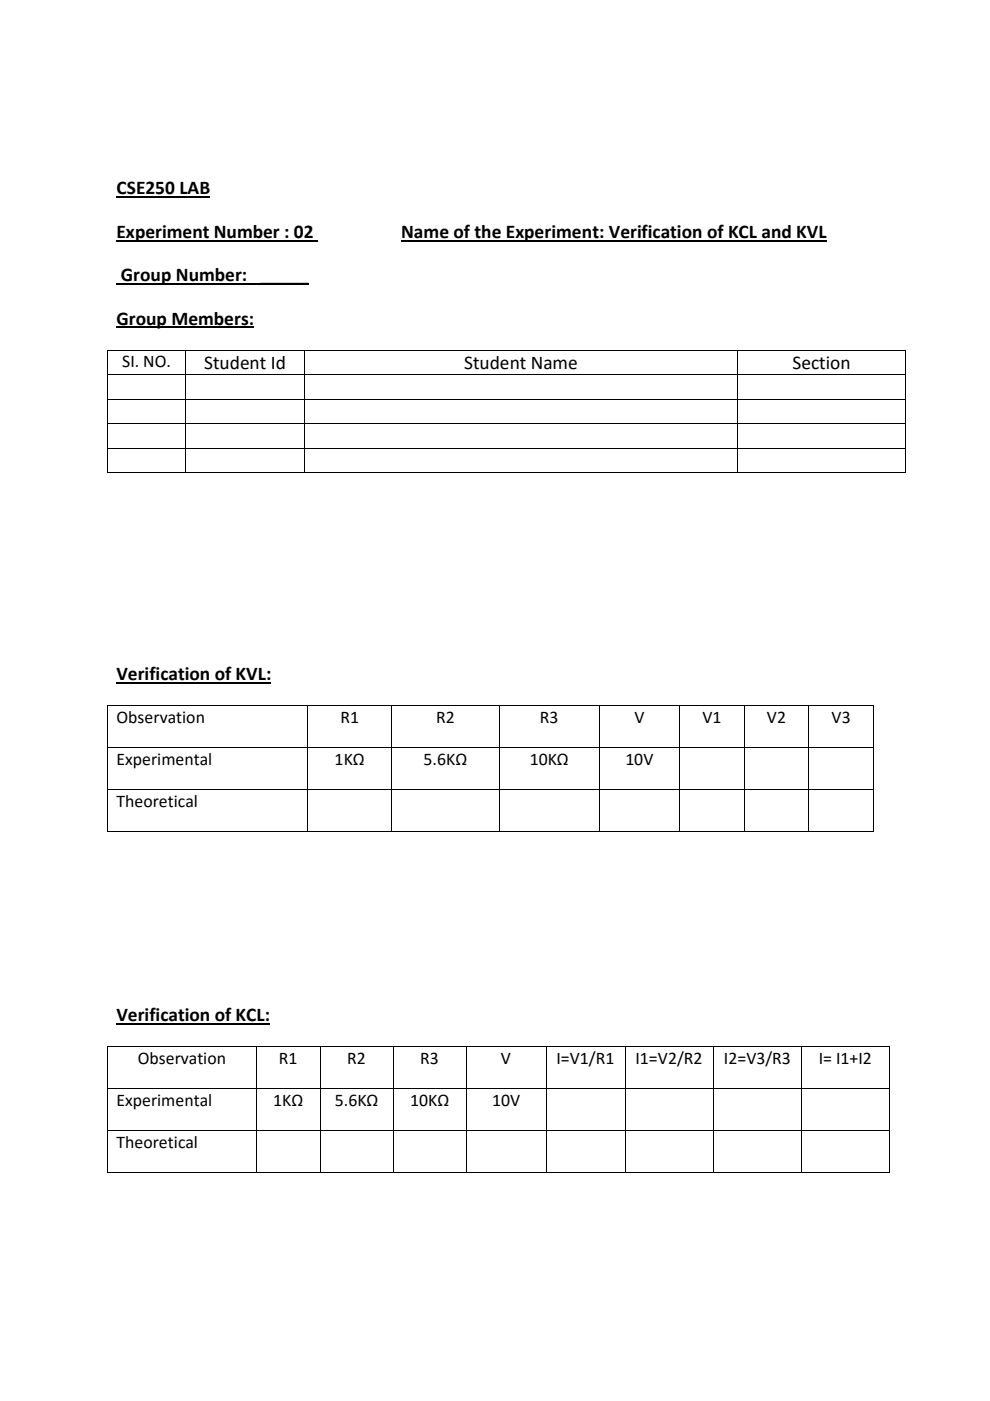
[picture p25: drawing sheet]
<svg xmlns="http://www.w3.org/2000/svg" width="210mm" height="297mm" viewBox="0 0 210 297" stroke-linecap="round" stroke-linejoin="round" font-family="sans-serif">
<defs><g id="words">
<g font-size="4.1">
<text x="24.7" y="41.2">CSE250 LAB</text>
<text x="24.7" y="50.4">Experiment Number : 02</text>
<text x="85.1" y="50.4">Name of the Experiment: Verification of KCL and KVL</text>
<text x="25.6" y="59.6">Group Number: _____</text>
<text x="24.7" y="68.8">Group Members:</text>
<text x="43.3" y="78.2">Student Id</text>
<text x="98.5" y="78.2">Student Name</text>
<text x="168.1" y="78.2">Section</text>
<text x="24.7" y="144.1">Verification of KVL:</text>
<text x="24.7" y="216.4">Verification of KCL:</text>
</g>
<g font-size="3.8">
<text x="25.9" y="77.9">SI. NO.</text>
<text x="24.7" y="153.2">Observation</text>
<text x="72.2" y="153.2">R1</text>
<text x="92.5" y="153.2">R2</text>
<text x="114.5" y="153.2">R3</text>
<text x="134.5" y="153.2">V</text>
<text x="149" y="153.2">V1</text>
<text x="162.7" y="153.2">V2</text>
<text x="176.4" y="153.2">V3</text>
<text x="24.7" y="162.1">Experimental</text>
<text x="71" y="162.1">1KΩ</text>
<text x="89.9" y="162.1">5.6KΩ</text>
<text x="112.4" y="162.1">10KΩ</text>
<text x="132.6" y="162.1">10V</text>
<text x="24.7" y="171">Theoretical</text>
<text x="29.2" y="225.5">Observation</text>
<text x="59.1" y="225.5">R1</text>
<text x="73.7" y="225.5">R2</text>
<text x="89.1" y="225.5">R3</text>
<text x="106.3" y="225.5">V</text>
<text x="118" y="225.5">I=V1/R1</text>
<text x="134.8" y="225.5">I1=V2/R2</text>
<text x="153.5" y="225.5">I2=V3/R3</text>
<text x="173.7" y="225.5">I= I1+I2</text>
<text x="24.7" y="234.4">Experimental</text>
<text x="57.9" y="234.4">1KΩ</text>
<text x="71" y="234.4">5.6KΩ</text>
<text x="87" y="234.4">10KΩ</text>
<text x="104.4" y="234.4">10V</text>
<text x="24.7" y="243.3">Theoretical</text>
</g>
</g></defs>
<path d="M24.7 41.8h19.9M24.7 51h42.8M85.2 51h90.1M24.7 69.4h29.2M24.7 217h32.6" fill="none" stroke="#000" stroke-width=".28"/>
<path d="M24.7 60.2h40.8M24.7 144.8h32.9" fill="none" stroke="#000" stroke-width=".25"/>
<path d="M22.8 74.1h.1v.2h-.1zM192 74.1h.1v.2h-.1zM192 100.1h.1v.2h-.1zM22.8 149.5h.1v.1h-.1zM185.2 149.5h.2v.1h-.2zM185.2 176.2h.2v.1h-.2zM22.8 221.8l.1 .1zM188.5 221.8h.2v.1h-.2zM188.5 248.5h.2v.1h-.2z" fill="#000"/>
<g fill="none" stroke="#000" stroke-width=".21">
<path d="M22.8 74.2h169.3M22.8 79.4h169.3M22.8 74.3v5M22.8 79.5v5M39.4 74.3v5M39.4 79.5v5M64.5 74.3v5M64.5 79.5v5M156.5 74.3v5M156.5 79.5v5M192 74.3v5M192 79.5v5"/>
<path d="M22.8 84.6h169.3M22.8 89.8h169.3M22.8 95h169.3M22.8 84.7v5M22.8 89.9v5M22.8 95.1v5.2M39.4 84.7v5M39.4 89.9v5M39.4 95.1v5.2M64.5 84.7v5M64.5 89.9v5M64.5 95.1v5.2"/>
<path d="M156.5 84.7v5M156.5 89.9v5M156.5 95.1v5.2M192 84.7v5M192 89.9v5M192 95.1v5.2M22.8 100.2h16.5M39.4 100.2h25M64.6 100.2h91.8M156.5 100.2h35.5M22.8 149.6h162.6M22.8 158.5h162.6"/>
<path d="M22.8 149.6v8.8M22.8 158.5v8.8M65.3 149.6v8.8M65.3 158.5v8.8M83.1 149.6v8.8M83.1 158.5v8.8M105.9 149.6v8.8M105.9 158.5v8.8M127.1 149.6v8.8M127.1 158.5v8.8M144.2 149.6v8.8M144.2 158.5v8.8"/>
<path d="M157.9 149.6v8.8M157.9 158.5v8.8M171.6 149.6v8.8M171.6 158.5v8.8M185.3 149.6v8.8M185.3 158.5v8.8M22.8 167.4h162.6M22.8 176.3h42.4M22.8 167.4v8.9M65.3 167.4v8.9M65.4 176.3h17.6M83.1 167.4v8.9"/>
<path d="M83.1 176.3h22.7M105.9 167.4v8.9M106 176.3h21M127.1 167.4v8.9M127.2 176.3h16.9M144.2 167.4v8.9M144.2 176.3h13.6M157.9 167.4v8.9M157.9 176.3h13.6M171.6 167.4v8.9M171.7 176.3h13.5M185.3 167.4v8.9"/>
<path d="M22.8 221.8h165.9M22.8 230.7h165.9M22.8 239.6h165.9M22.8 221.9v8.8M22.8 230.8v8.7M22.8 239.7v8.9M54.4 221.9v8.8M54.4 230.8v8.7M54.4 239.7v8.9M67.9 221.9v8.8M67.9 230.8v8.7M67.9 239.7v8.9"/>
<path d="M83.4 221.9v8.8M83.4 230.8v8.7M83.4 239.7v8.9M98.9 221.9v8.8M98.9 230.8v8.7M98.9 239.7v8.9M115.9 221.9v8.8M115.9 230.8v8.7M115.9 239.7v8.9M132.6 221.9v8.8M132.6 230.8v8.7M132.6 239.7v8.9"/>
<path d="M151.4 221.9v8.8M151.4 230.8v8.7M151.4 239.7v8.9M170.1 221.9v8.8M170.1 230.8v8.7M170.1 239.7v8.9M188.6 221.9v8.8M188.6 230.8v8.7M188.6 239.7v8.9M22.8 248.5h31.5M54.5 248.5h13.3M68 248.5h15.3"/>
<path d="M83.5 248.5h15.3M99 248.5h16.8M116 248.5h16.5M132.7 248.5h18.6M151.4 248.5h18.6M170.2 248.5h18.3"/>
</g>
<use href="#words"/>
</svg>
